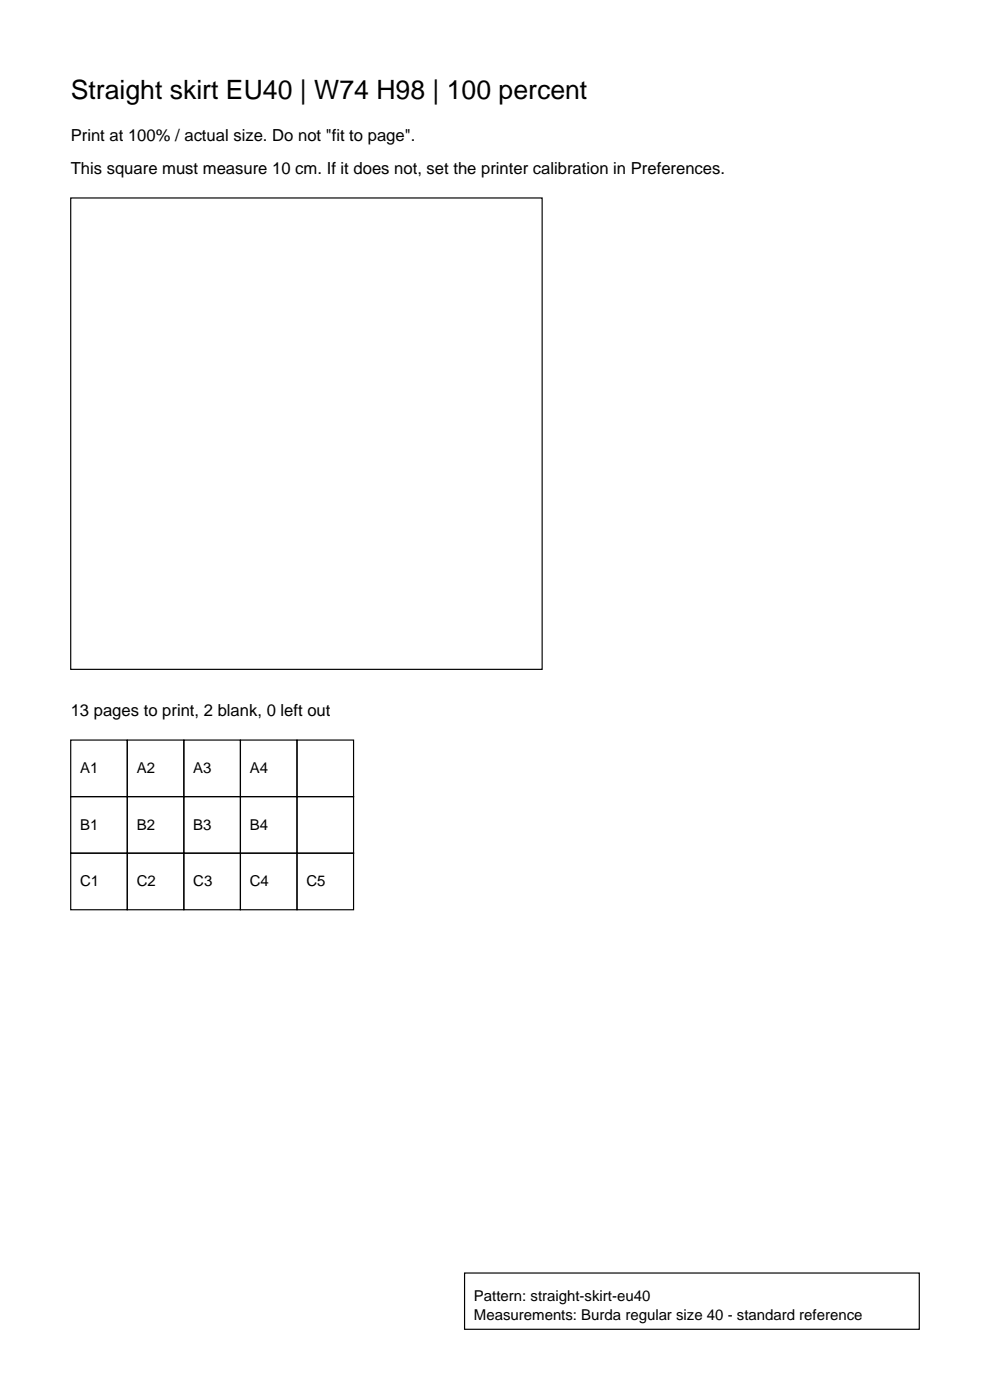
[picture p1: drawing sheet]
<svg xmlns="http://www.w3.org/2000/svg" width="210mm" height="297mm" viewBox="0 0 210 297" stroke-linecap="round" stroke-linejoin="round" font-family="sans-serif">
<defs><g id="words">
<text font-size="5.6" x="15" y="21">Straight skirt EU40 | W74 H98 | 100 percent</text>
<g font-size="3.5">
<text x="15" y="30">Print at 100% / actual size. Do not &quot;fit to page&quot;.</text>
<text x="15" y="37">This square must measure 10 cm. If it does not, set the printer calibration in Preferences.</text>
<text x="15" y="152">13 pages to print, 2 blank, 0 left out</text>
</g>
<g font-size="3.2">
<text x="17" y="164">A1</text>
<text x="29" y="164">A2</text>
<text x="41" y="164">A3</text>
<text x="53" y="164">A4</text>
<text x="17" y="176">B1</text>
<text x="29" y="176">B2</text>
<text x="41" y="176">B3</text>
<text x="53" y="176">B4</text>
<text x="17" y="188">C1</text>
<text x="29" y="188">C2</text>
<text x="41" y="188">C3</text>
<text x="53" y="188">C4</text>
<text x="65" y="188">C5</text>
<text x="100.5" y="276">Pattern: straight-skirt-eu40</text>
<text x="100.5" y="280">Measurements: Burda regular size 40 - standard reference</text>
</g>
</g></defs>
<g fill="none" stroke="#000" stroke-width=".25">
<path d="M15 42h100v100h-100zM15 157h12v12h-12zM27 157h12v12h-12zM39 157h12v12h-12zM51 157h12v12h-12zM63 157h12v12h-12zM15 169h12v12h-12zM27 169h12v12h-12zM39 169h12v12h-12zM51 169h12v12h-12zM63 169h12v12h-12zM15 181h12v12h-12z"/>
<path d="M27 181h12v12h-12zM39 181h12v12h-12zM51 181h12v12h-12zM63 181h12v12h-12z"/>
</g>
<path d="M98.5 270.1h96.5v11.9h-96.5z" fill="#fff"/>
<path d="M98.5 270.1h96.5v11.9h-96.5z" fill="none" stroke="#000" stroke-width=".25"/>
<use href="#words"/>
</svg>
